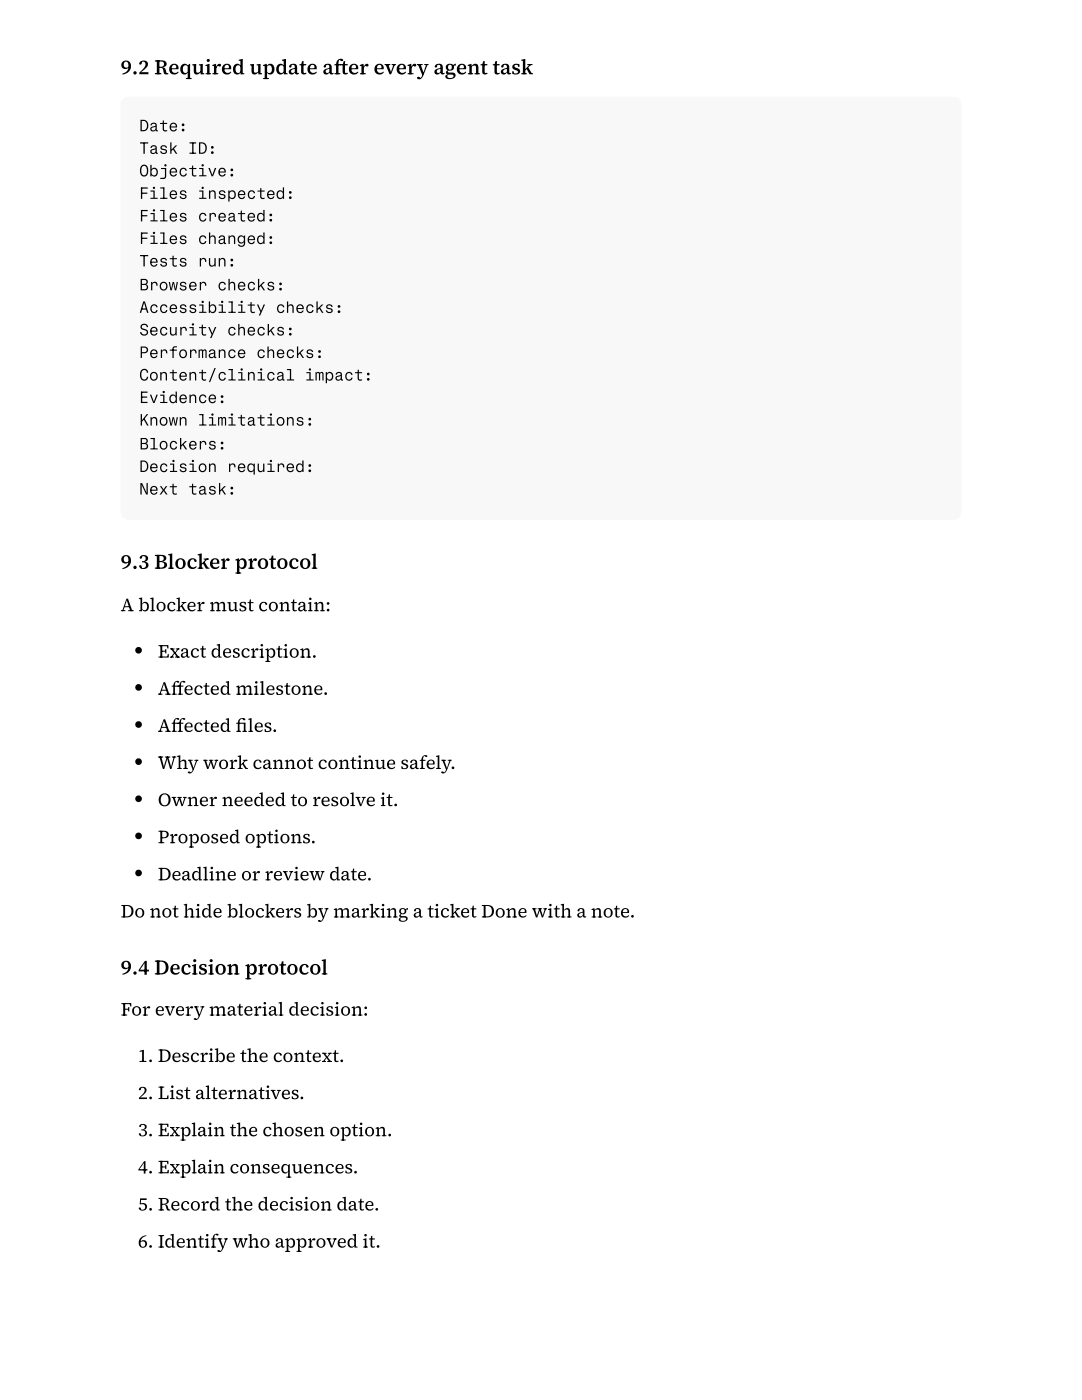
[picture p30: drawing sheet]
<svg xmlns="http://www.w3.org/2000/svg" width="216mm" height="279mm" viewBox="0 0 216 279" stroke-linecap="round" stroke-linejoin="round" font-family="sans-serif">
<defs><g id="words">
<g font-size="4.2">
<text x="24.1" y="14.8">9.2 Required update aft er every agent task</text>
<text x="24.1" y="113.5">9.3 Blocker protocol</text>
<text x="24.1" y="194.5">9.4 Decision protocol</text>
</g>
<g font-size="3.7">
<text x="24.1" y="122">A blocker must contain:</text>
<text x="31.5" y="131.2">Exact description.</text>
<text x="31.5" y="138.6">Aff ected milestone.</text>
<text x="31.5" y="146">Aff ected fi les.</text>
<text x="31.5" y="153.5">Why work cannot continue safely.</text>
<text x="31.5" y="160.9">Owner needed to resolve it.</text>
<text x="31.5" y="168.3">Proposed options.</text>
<text x="31.5" y="175.7">Deadline or review date.</text>
<text x="24.1" y="183.1">Do not hide blockers by marking a ticket Done with a note.</text>
<text x="24.1" y="202.7">For every material decision:</text>
<text x="27.5" y="211.9">1. Describe the context.</text>
<text x="27.5" y="219.3">2. List alternatives.</text>
<text x="27.5" y="226.7">3. Explain the chosen option.</text>
<text x="27.5" y="234.2">4. Explain consequences.</text>
<text x="27.5" y="241.6">5. Record the decision date.</text>
<text x="27.5" y="249">6. Identify who approved it.</text>
</g>
<g font-size="3.2">
<text x="27.8" y="26.2">Date:</text>
<text x="27.8" y="30.7">Task ID:</text>
<text x="27.8" y="35.2">Objective:</text>
<text x="27.8" y="39.7">Files inspected:</text>
<text x="27.8" y="44.2">Files created:</text>
<text x="27.8" y="48.7">Files changed:</text>
<text x="27.8" y="53.2">Tests run:</text>
<text x="27.8" y="57.9">Browser checks:</text>
<text x="27.8" y="62.4">Accessibility checks:</text>
<text x="27.8" y="66.9">Security checks:</text>
<text x="27.8" y="71.4">Performance checks:</text>
<text x="27.8" y="75.9">Content/clinical impact:</text>
<text x="27.8" y="80.4">Evidence:</text>
<text x="27.8" y="84.9">Known limitations:</text>
<text x="27.8" y="89.7">Blockers:</text>
<text x="27.8" y="94.2">Decision required:</text>
<text x="27.8" y="98.7">Next task:</text>
</g>
</g></defs>
<g fill="#f8f8fa">
<path d="M24.5 19.8l.6-.4 .6-.1h164.5a1.59 1.59 0 0 1 1.6 1.6v81.2a1.59 1.59 0 0 1-1.6 1.6h-164.5a1.59 1.59 0 0 1-1.6-1.6v-81.2l.1-.6z"/>
<path d="M24.1 19.3h167.7v84.4h-167.7z"/>
</g>
<g fill="#000">
<circle cx="27.6" cy="137.2" r=".66"/>
<circle cx="27.6" cy="129.8" r=".66"/>
<circle cx="27.6" cy="144.6" r=".66"/>
<circle cx="27.6" cy="159.4" r=".66"/>
<circle cx="27.6" cy="152" r=".66"/>
<circle cx="27.6" cy="174.2" r=".66"/>
<circle cx="27.6" cy="166.8" r=".66"/>
</g>
<use href="#words"/>
</svg>
